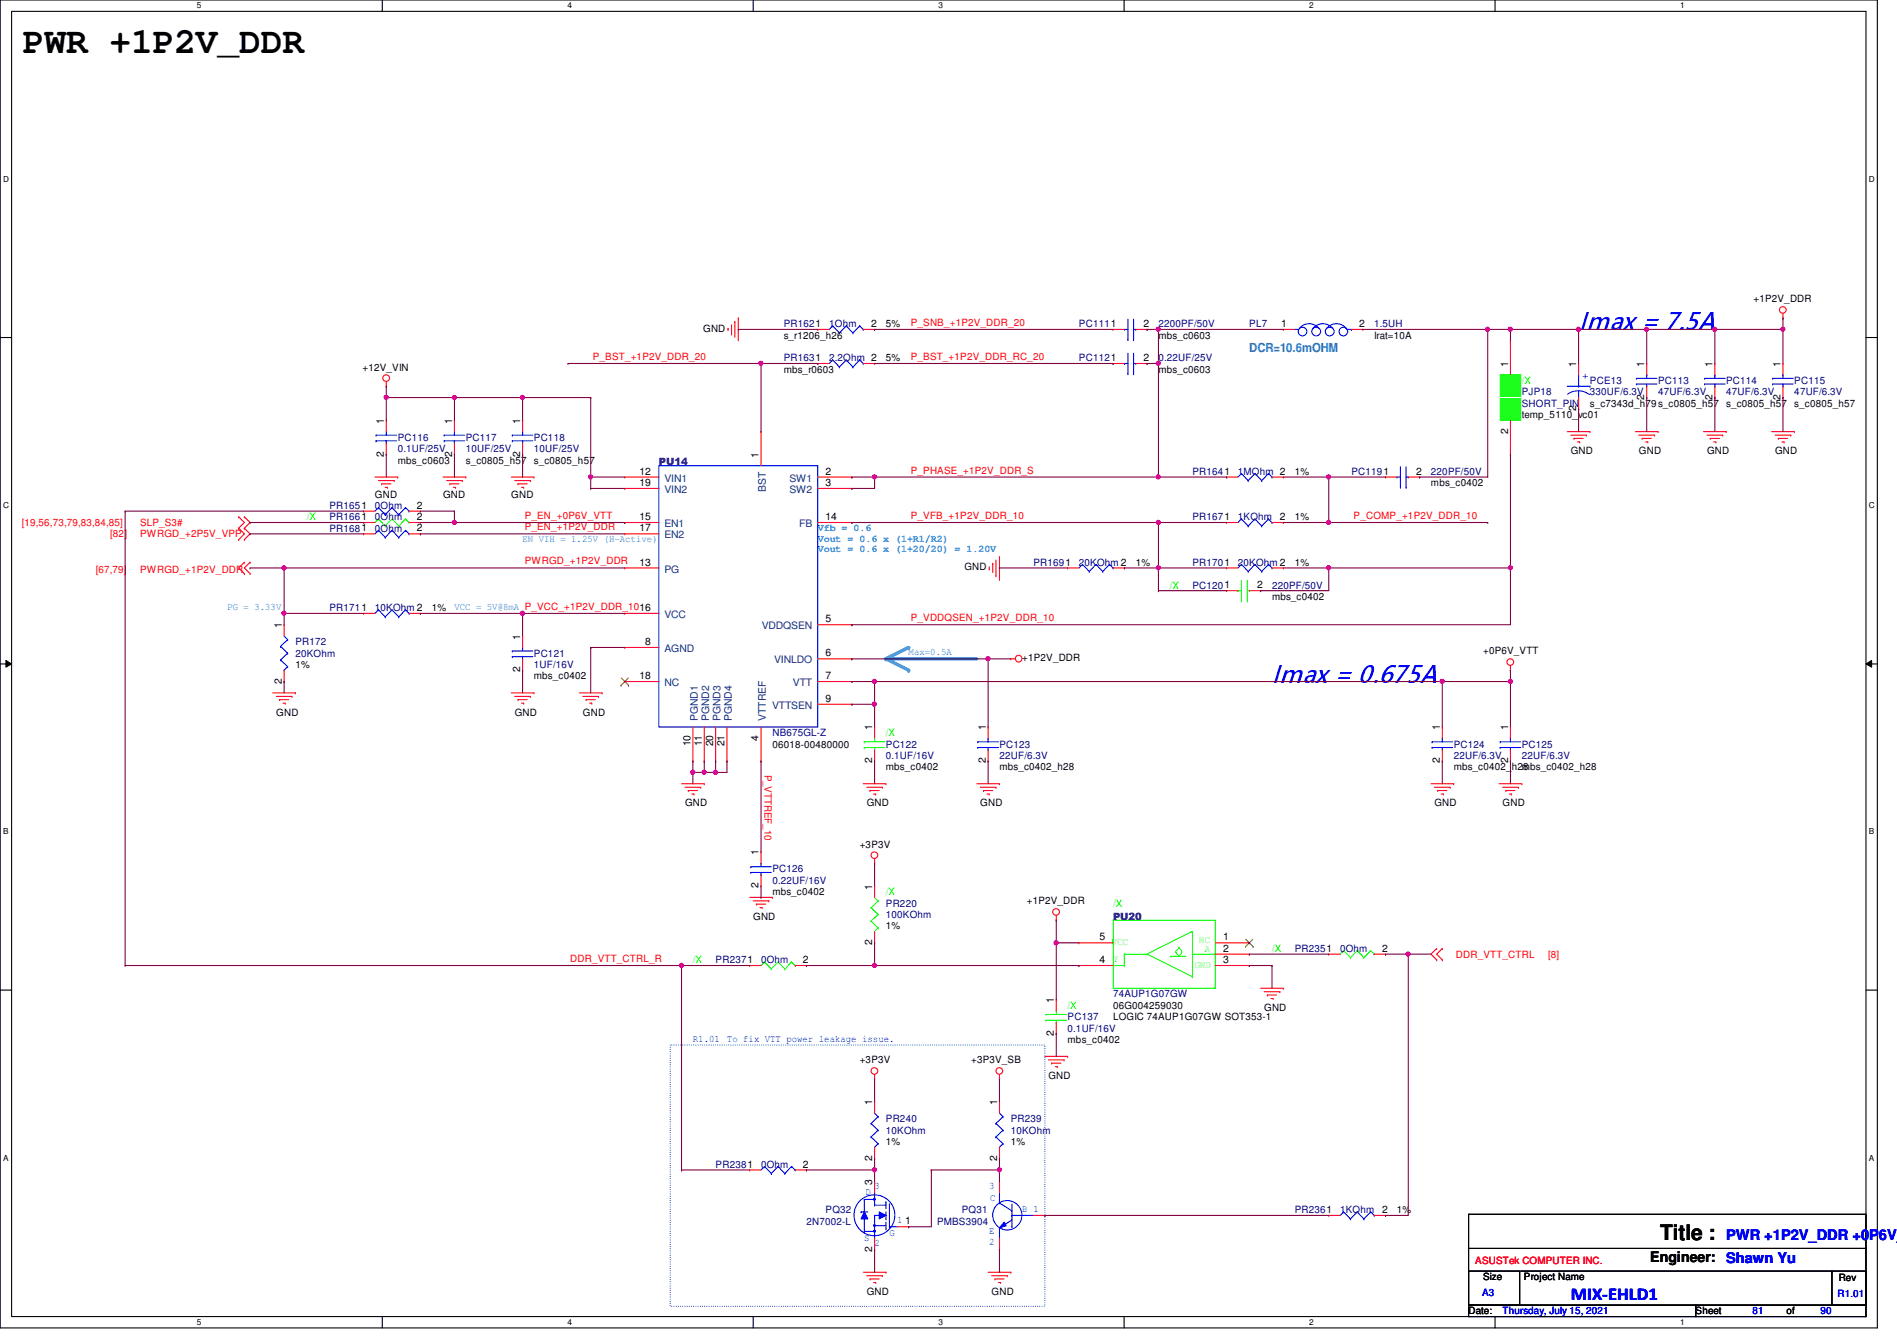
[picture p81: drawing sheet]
<svg xmlns="http://www.w3.org/2000/svg" width="297mm" height="210mm" viewBox="0 0 297 210" stroke-linecap="round" stroke-linejoin="round" font-family="sans-serif">
<defs><g id="words">
<text font-size="5.7" x="3.6" y="8.3">PWR +1P2V_DDR</text>
<g font-size="3.7" fill="#00f">
<text x="247.2" y="51.7">Imax = 7.5A</text>
<text x="199.2" y="106.8">Imax = 0.675A</text>
</g>
<text font-size="3.3" x="260" y="194.1">Title :</text>
<text font-size="2.8" fill="#00f" x="246" y="203.5">MIX-EHLD1</text>
<text font-size="2.3" x="258.4" y="197.5">Engineer:</text>
<g font-size="2.3" fill="#00f">
<text x="270.3" y="194.1">PWR +1P2V_DDR +0P6V_</text>
<text x="270.3" y="197.7">Shawn Yu</text>
</g>
<text font-size="1.9" fill="#0080c0" x="195.6" y="55.2">DCR=10.6mOHM</text>
<g font-size="1.6">
<text x="274.6" y="47.3">+1P2V_DDR</text>
<text x="110.1" y="51.9">GND</text>
<text x="122.7" y="53">s_r1206_h26</text>
<text x="136.4" y="51.2">2</text>
<text x="138.7" y="51.2">5%</text>
<text x="179.1" y="51.2">2</text>
<text x="181.4" y="53">mbs_c0603</text>
<text x="200.6" y="51.2">1</text>
<text x="212.8" y="51.2">2</text>
<text x="215.2" y="53">Irat=10A</text>
<text x="56.8" y="58">+12V_VIN</text>
<text x="122.7" y="58.3">mbs_r0603</text>
<text x="138.7" y="56.6">5%</text>
<text x="179.1" y="56.5">2</text>
<text x="181.4" y="58.3">mbs_c0603</text>
<text x="236.1" y="57.4" transform="rotate(-90 236.1 57.4)">1</text>
<text x="246.8" y="57.4" transform="rotate(-90 246.8 57.4)">1</text>
<text x="257.5" y="57.4" transform="rotate(-90 257.5 57.4)">1</text>
<text x="268.1" y="57.4" transform="rotate(-90 268.1 57.4)">1</text>
<text x="278.8" y="57.4" transform="rotate(-90 278.8 57.4)">1</text>
<text x="238.3" y="65.4">temp_5110_vc01</text>
<text x="246.8" y="64.3" transform="rotate(-90 246.8 64.3)">2</text>
<text x="249" y="63.7">s_c7343d_h79s_c0805_h57</text>
<text x="257.5" y="62.6" transform="rotate(-90 257.5 62.6)">2</text>
<text x="268.1" y="62.6" transform="rotate(-90 268.1 62.6)">2</text>
<text x="270.3" y="63.7">s_c0805_h57</text>
<text x="278.8" y="62.6" transform="rotate(-90 278.8 62.6)">2</text>
<text x="281" y="63.7">s_c0805_h57</text>
<text x="60.1" y="71.5" transform="rotate(-90 60.1 71.5)">2</text>
<text x="60.1" y="66.3" transform="rotate(-90 60.1 66.3)">1</text>
<text x="70.8" y="71.5" transform="rotate(-90 70.8 71.5)">2</text>
<text x="70.8" y="66.3" transform="rotate(-90 70.8 66.3)">1</text>
<text x="81.4" y="71.5" transform="rotate(-90 81.4 71.5)">2</text>
<text x="81.4" y="66.3" transform="rotate(-90 81.4 66.3)">1</text>
<text x="118.8" y="71.7" transform="rotate(-90 118.8 71.7)">1</text>
<text x="236.1" y="67.9" transform="rotate(-90 236.1 67.9)">2</text>
<text x="246" y="71.1">GND</text>
<text x="256.6" y="71.1">GND</text>
<text x="267.3" y="71.1">GND</text>
<text x="278" y="71.1">GND</text>
<text x="58.7" y="77.9">GND</text>
<text x="62.3" y="72.6">mbs_c0603</text>
<text x="69.4" y="77.9">GND</text>
<text x="72.9" y="72.6">s_c0805_h57</text>
<text x="80" y="77.9">GND</text>
<text x="83.6" y="72.6">s_c0805_h57</text>
<text x="100.2" y="74.3">12</text>
<text x="100.2" y="76.1">19</text>
<text x="129.3" y="74.3">2</text>
<text x="129.3" y="76.1">3</text>
<text x="202.7" y="74.3">1%</text>
<text x="221.7" y="74.3">2</text>
<text x="224.1" y="76.1">mbs_c0402</text>
<text x="65.3" y="81.4">2</text>
<text x="65.3" y="79.6">2</text>
<text x="65.3" y="83.2">2</text>
<text x="100.2" y="81.4">15</text>
<text x="100.2" y="83.2">17</text>
<text x="129.3" y="81.4">14</text>
<text x="200.4" y="81.4">2</text>
<text x="202.7" y="81.4">1%</text>
<text x="100.2" y="88.5">13</text>
<text x="151" y="89.3">GND</text>
<text x="177.8" y="88.6">1%</text>
<text x="202.7" y="88.6">1%</text>
<text x="67.6" y="95.7">1%</text>
<text x="196.8" y="92.1">2</text>
<text x="199.2" y="93.9">mbs_c0402</text>
<text x="44.1" y="98.3" transform="rotate(-90 44.1 98.3)">1</text>
<text x="81.4" y="100.1" transform="rotate(-90 81.4 100.1)">1</text>
<text x="101" y="101">8</text>
<text x="129.3" y="97.4">5</text>
<text x="44.1" y="107" transform="rotate(-90 44.1 107)">2</text>
<text x="46.3" y="104.6">1%</text>
<text x="81.4" y="105.2" transform="rotate(-90 81.4 105.2)">2</text>
<text x="83.6" y="106.3">mbs_c0402</text>
<text x="100.2" y="106.3">18</text>
<text x="129.3" y="102.7">6</text>
<text x="129.3" y="106.3">7</text>
<text x="160.1" y="103.5">+1P2V_DDR</text>
<text x="232.2" y="102.4">+0P6V_VTT</text>
<text x="43.3" y="112">GND</text>
<text x="80.6" y="112">GND</text>
<text x="91.3" y="112">GND</text>
<text x="129.3" y="109.9">9</text>
<text x="108.1" y="116.8" transform="rotate(-90 108.1 116.8)">10</text>
<text x="109.9" y="116.8" transform="rotate(-90 109.9 116.8)">11</text>
<text x="111.7" y="116.8" transform="rotate(-90 111.7 116.8)">20</text>
<text x="113.4" y="116.8" transform="rotate(-90 113.4 116.8)">21</text>
<text x="118.8" y="115.9" transform="rotate(-90 118.8 115.9)">4</text>
<text x="120.9" y="117">06018-00480000</text>
<text x="136.6" y="119.5" transform="rotate(-90 136.6 119.5)">2</text>
<text x="136.6" y="114.3" transform="rotate(-90 136.6 114.3)">1</text>
<text x="154.3" y="119.5" transform="rotate(-90 154.3 119.5)">2</text>
<text x="154.3" y="114.3" transform="rotate(-90 154.3 114.3)">1</text>
<text x="225.5" y="119.5" transform="rotate(-90 225.5 119.5)">2</text>
<text x="225.5" y="114.3" transform="rotate(-90 225.5 114.3)">1</text>
<text x="236.1" y="119.5" transform="rotate(-90 236.1 119.5)">2</text>
<text x="236.1" y="114.3" transform="rotate(-90 236.1 114.3)">1</text>
<text x="138.7" y="120.6">mbs_c0402</text>
<text x="156.5" y="120.6">mbs_c0402_h28</text>
<text x="227.6" y="120.6">mbs_c0402_h28</text>
<text x="238.3" y="120.6">mbs_c0402_h28</text>
<text x="107.3" y="126.2">GND</text>
<text x="135.7" y="126.2">GND</text>
<text x="153.5" y="126.2">GND</text>
<text x="224.6" y="126.2">GND</text>
<text x="235.3" y="126.2">GND</text>
<text x="118.8" y="133.9" transform="rotate(-90 118.8 133.9)">1</text>
<text x="134.6" y="132.7">+3P3V</text>
<text x="118.8" y="139" transform="rotate(-90 118.8 139)">2</text>
<text x="120.9" y="140.1">mbs_c0402</text>
<text x="136.6" y="139.2" transform="rotate(-90 136.6 139.2)">1</text>
<text x="160.8" y="141.6">+1P2V_DDR</text>
<text x="117.9" y="144">GND</text>
<text x="136.6" y="147.9" transform="rotate(-90 136.6 147.9)">2</text>
<text x="138.7" y="145.5">1%</text>
<text x="172.2" y="147.2">5</text>
<text x="191.5" y="147.2">1</text>
<text x="191.5" y="149">2</text>
<text x="216.4" y="149">2</text>
<text x="125.7" y="150.7">2</text>
<text x="172.2" y="150.7">4</text>
<text x="191.5" y="150.7">3</text>
<text x="165" y="157" transform="rotate(-90 165 157)">1</text>
<text x="174.3" y="157.9">06G004259030</text>
<text x="174.3" y="159.7">LOGIC 74AUP1G07GW SOT353-1</text>
<text x="197.9" y="158.2">GND</text>
<text x="134.6" y="166.5">+3P3V</text>
<text x="152.1" y="166.5">+3P3V_SB</text>
<text x="165" y="162.1" transform="rotate(-90 165 162.1)">2</text>
<text x="167.2" y="163.2">mbs_c0402</text>
<text x="136.6" y="173" transform="rotate(-90 136.6 173)">1</text>
<text x="156.1" y="173" transform="rotate(-90 156.1 173)">1</text>
<text x="164.2" y="168.9">GND</text>
<text x="138.7" y="179.2">1%</text>
<text x="158.3" y="179.2">1%</text>
<text x="125.7" y="182.8">2</text>
<text x="136.6" y="185.5" transform="rotate(-90 136.6 185.5)">3</text>
<text x="136.6" y="181.7" transform="rotate(-90 136.6 181.7)">2</text>
<text x="156.1" y="181.7" transform="rotate(-90 156.1 181.7)">2</text>
<text x="141.7" y="191.6">1</text>
<text x="216.4" y="189.9">2</text>
<text x="218.7" y="189.9">1%</text>
<text x="136.6" y="195.9" transform="rotate(-90 136.6 195.9)">2</text>
<text x="135.7" y="202.7">GND</text>
<text x="155.3" y="202.7">GND</text>
<text x="232.2" y="200.4">Size</text>
<text x="238.6" y="200.4">Project Name</text>
<text x="287.9" y="200.6">Rev</text>
<text x="230" y="205.7">Date:</text>
<text x="265.5" y="205.7">Sheet</text>
<text x="279.7" y="205.7">of</text>
</g>
<g font-size="1.6" fill="#000080">
<text x="122.7" y="51.2">PR1621</text>
<text x="129.8" y="51.2">1Ohm</text>
<text x="168.9" y="51.2">PC1111</text>
<text x="181.4" y="51.2">2200PF/50V</text>
<text x="195.6" y="51.2">PL7</text>
<text x="215.2" y="51.2">1.5UH</text>
<text x="122.7" y="56.6">PR1631</text>
<text x="129.8" y="56.6">2.2Ohm 2</text>
<text x="168.9" y="56.6">PC1121</text>
<text x="181.4" y="56.6">0.22UF/25V</text>
<text x="238.3" y="61.9">PJP18</text>
<text x="238.3" y="63.7">SHORT_PIN</text>
<text x="249" y="60.1">PCE13</text>
<text x="249" y="61.9">330UF/6.3V</text>
<text x="259.6" y="60.1">PC113</text>
<text x="259.6" y="61.9">47UF/6.3V</text>
<text x="270.3" y="60.1">PC114</text>
<text x="270.3" y="61.9">47UF/6.3V</text>
<text x="281" y="60.1">PC115</text>
<text x="281" y="61.9">47UF/6.3V</text>
<text x="62.3" y="69">PC116</text>
<text x="62.3" y="70.8">0.1UF/25V</text>
<text x="72.9" y="69">PC117</text>
<text x="72.9" y="70.8">10UF/25V</text>
<text x="83.6" y="69">PC118</text>
<text x="83.6" y="70.8">10UF/25V</text>
<text x="103.2" y="72.9">PU14</text>
<text x="186.7" y="74.3">PR1641</text>
<text x="193.8" y="74.3">1MOhm 2</text>
<text x="211.6" y="74.3">PC1191</text>
<text x="224.1" y="74.3">220PF/50V</text>
<text x="51.6" y="81.4">PR1661</text>
<text x="51.6" y="79.7">PR1651</text>
<text x="51.6" y="83.2">PR1681</text>
<text x="58.7" y="81.4">0Ohm</text>
<text x="58.7" y="79.7">0Ohm</text>
<text x="58.7" y="83.2">0Ohm</text>
<text x="186.7" y="81.4">PR1671</text>
<text x="193.8" y="81.4">1KOhm</text>
<text x="161.8" y="88.6">PR1691</text>
<text x="168.9" y="88.6">20KOhm 2</text>
<text x="186.7" y="88.6">PR1701</text>
<text x="193.8" y="88.6">20KOhm 2</text>
<text x="51.6" y="95.7">PR1711</text>
<text x="58.7" y="95.7">10KOhm 2</text>
<text x="186.7" y="92.1">PC1201</text>
<text x="199.2" y="92.1">220PF/50V</text>
<text x="46.3" y="101">PR172</text>
<text x="46.3" y="102.8">20KOhm</text>
<text x="83.6" y="102.8">PC121</text>
<text x="83.6" y="104.6">1UF/16V</text>
<text x="120.9" y="115.2">NB675GL-Z</text>
<text x="138.7" y="117">PC122</text>
<text x="138.7" y="118.8">0.1UF/16V</text>
<text x="156.5" y="117">PC123</text>
<text x="156.5" y="118.8">22UF/6.3V</text>
<text x="227.6" y="117">PC124</text>
<text x="227.6" y="118.8">22UF/6.3V</text>
<text x="238.3" y="117">PC125</text>
<text x="238.3" y="118.8">22UF/6.3V</text>
<text x="120.9" y="136.6">PC126</text>
<text x="120.9" y="138.3">0.22UF/16V</text>
<text x="138.7" y="141.9">PR220</text>
<text x="138.7" y="143.7">100KOhm</text>
<text x="174.3" y="144">PU20</text>
<text x="202.7" y="149">PR2351</text>
<text x="209.8" y="149">0Ohm</text>
<text x="112.1" y="150.8">PR2371</text>
<text x="119.2" y="150.8">0Ohm</text>
<text x="167.2" y="159.7">PC137</text>
<text x="167.2" y="161.5">0.1UF/16V</text>
<text x="174.3" y="156.1">74AUP1G07GW</text>
<text x="138.7" y="175.7">PR240</text>
<text x="138.7" y="177.5">10KOhm</text>
<text x="158.3" y="175.7">PR239</text>
<text x="158.3" y="177.5">10KOhm</text>
<text x="112.1" y="182.8">PR2381</text>
<text x="119.2" y="182.8">0Ohm</text>
<text x="126.3" y="191.7">2N7002-L</text>
<text x="129.3" y="189.9">PQ32</text>
<text x="146.7" y="191.7">PMBS3904</text>
<text x="150.6" y="189.9">PQ31</text>
<text x="202.7" y="189.9">PR2361</text>
<text x="209.8" y="189.9">1KOhm</text>
</g>
<g font-size="1.6" fill="#f00">
<text x="142.6" y="51">P_SNB_+1P2V_DDR_20</text>
<text x="92.8" y="56.3">P_BST_+1P2V_DDR_20</text>
<text x="142.6" y="56.3">P_BST_+1P2V_DDR_RC_20</text>
<text x="142.6" y="74.1">P_PHASE_+1P2V_DDR_S</text>
<text x="3.4" y="82.3">[19,56,73,79,83,84,85]</text>
<text x="21.9" y="82.3">SLP_S3#</text>
<text x="82.2" y="83">P_EN_+1P2V_DDR</text>
<text x="82.2" y="81.2">P_EN_+0P6V_VTT</text>
<text x="142.6" y="81.2">P_VFB_+1P2V_DDR_10</text>
<text x="212" y="81.2">P_COMP_+1P2V_DDR_10</text>
<text x="15" y="89.6">[67,79]</text>
<text x="17.3" y="84.1">[82]</text>
<text x="21.9" y="84.1">PWRGD_+2P5V_VPP</text>
<text x="21.9" y="89.6">PWRGD_+1P2V_DDR</text>
<text x="82.2" y="88.3">PWRGD_+1P2V_DDR</text>
<text x="142.6" y="97.2">P_VDDQSEN_+1P2V_DDR_10</text>
<text x="119.7" y="121.2" transform="rotate(90 119.7 121.2)">P_VTTREF_10</text>
<text x="228" y="149.9">DDR_VTT_CTRL</text>
<text x="242.4" y="149.9">[8]</text>
<text x="89.3" y="150.6">DDR_VTT_CTRL_R</text>
<text x="231" y="197.9">ASUSTek COMPUTER INC.</text>
</g>
<g font-size="1.6" fill="#00f">
<text x="247.7" y="59.3">+</text>
<text x="108.5" y="163">R1.01</text>
<text x="113.8" y="163">To fix VTT power leakage issue.</text>
<text x="135.5" y="187">D</text>
<text x="136.9" y="186.1">3</text>
<text x="140.5" y="191.5">1</text>
<text x="154.9" y="186.1">3</text>
<text x="155.1" y="187.9">C</text>
<text x="160.1" y="189.7">B 1</text>
<text x="135.3" y="194.3">S</text>
<text x="136.9" y="195">2</text>
<text x="139.3" y="193.4">G</text>
<text x="154.9" y="193.1">E</text>
<text x="154.9" y="194.9">2</text>
<text x="232.1" y="202.9">A3</text>
<text x="287.7" y="203.1">R1.01</text>
<text x="235.3" y="205.7">Thursday, July 15, 2021</text>
<text x="274.4" y="205.7">81</text>
<text x="285.1" y="205.7">90</text>
</g>
<g font-size="1.6" fill="#0f0">
<text x="238.3" y="60.1">/X</text>
<text x="48" y="81.4">/X</text>
<text x="183.2" y="92.1">/X</text>
<text x="138.7" y="115.2">/X</text>
<text x="138.7" y="140.1">/X</text>
<text x="174.3" y="141.9">/X</text>
<text x="174.1" y="147.9">VCC</text>
<text x="187.8" y="147.6">NC</text>
<text x="188.7" y="149">A</text>
<text x="199.2" y="149">/X</text>
<text x="108.5" y="150.8">/X</text>
<text x="174.3" y="150.6">Y</text>
<text x="187.1" y="151.5">GND</text>
<text x="167.2" y="157.9">/X</text>
</g>
<g font-size="1.6" fill="#004080">
<text x="104.1" y="75.4">VIN1</text>
<text x="104.1" y="77.2">VIN2</text>
<text x="119.9" y="77" transform="rotate(-90 119.9 77)">BST</text>
<text x="123.6" y="75.4">SW1</text>
<text x="123.6" y="77.2">SW2</text>
<text x="104.1" y="82.5">EN1</text>
<text x="125.1" y="82.5">FB</text>
<text x="104.1" y="89.6">PG</text>
<text x="104.1" y="84.3">EN2</text>
<text x="104.1" y="96.7">VCC</text>
<text x="119.3" y="98.5">VDDQSEN</text>
<text x="104.1" y="102.1">AGND</text>
<text x="104.1" y="107.4">NC</text>
<text x="121.2" y="103.8">VINLDO</text>
<text x="124.2" y="107.4">VTT</text>
<text x="109.3" y="112.9" transform="rotate(-90 109.3 112.9)">PGND1</text>
<text x="111" y="112.9" transform="rotate(-90 111 112.9)">PGND2</text>
<text x="112.8" y="112.9" transform="rotate(-90 112.8 112.9)">PGND3</text>
<text x="114.6" y="112.9" transform="rotate(-90 114.6 112.9)">PGND4</text>
<text x="119.9" y="112.9" transform="rotate(-90 119.9 112.9)">VTTREF</text>
<text x="120.9" y="111">VTTSEN</text>
</g>
<g font-size="1.6" fill="#0080ff">
<text x="128.1" y="83.1">Vfb = 0.6</text>
<text x="81.8" y="84.8">EN VIH = 1.25V (H-Active)</text>
<text x="128.1" y="84.8">Vout = 0.6 x (1+R1/R2)</text>
<text x="128.1" y="86.4">Vout = 0.6 x (1+20/20) = 1.20V</text>
<text x="35.6" y="95.5">PG = 3.33V</text>
<text x="71.2" y="95.5">VCC = 5V@8mA P_VCC_+1P2V_DDR_1016</text>
<text x="142.3" y="102.6">Max=0.5A</text>
</g>
<g font-size="1.3">
<text x="30.8" y="1.3">5</text>
<text x="88.9" y="1.3">4</text>
<text x="146.9" y="1.3">3</text>
<text x="205" y="1.3">2</text>
<text x="263.1" y="1.3">1</text>
<text x=".5" y="28.4">D</text>
<text x="292.6" y="28.4">D</text>
<text x=".5" y="79.5">C</text>
<text x="292.6" y="79.5">C</text>
<text x=".5" y="130.6">B</text>
<text x="292.6" y="130.6">B</text>
<text x=".5" y="181.7">A</text>
<text x="292.6" y="181.7">A</text>
<text x="30.8" y="207.4">5</text>
<text x="88.9" y="207.4">4</text>
<text x="146.9" y="207.4">3</text>
<text x="205" y="207.4">2</text>
<text x="263.1" y="207.4">1</text>
</g>
</g></defs>
<path d="M0 0h294v207.9h-294zM1.8 1.8h290.4v204.3h-290.4z" fill="none" stroke="#000" stroke-width=".17"/>
<g fill="#fff">
<path d="M30.8 .2h.7v1.4h-.7z"/>
<path d="M30.8 206.2h.7v1.4h-.7z"/>
</g>
<path d="M59.9 0v1.8M59.9 206.1v1.8" fill="none" stroke="#000" stroke-width=".17"/>
<g fill="#fff">
<path d="M88.9 .2h.6v1.4h-.6z"/>
<path d="M88.9 206.2h.6v1.4h-.6z"/>
</g>
<path d="M117.9 0v1.8M117.9 206.1v1.8" fill="none" stroke="#000" stroke-width=".17"/>
<g fill="#fff">
<path d="M146.9 .2h.7v1.4h-.7z"/>
<path d="M146.9 206.2h.7v1.4h-.7z"/>
</g>
<path d="M176 0v1.8M176 206.1v1.8" fill="none" stroke="#000" stroke-width=".17"/>
<g fill="#fff">
<path d="M205 .2h.7v1.4h-.7z"/>
<path d="M205 206.2h.7v1.4h-.7z"/>
</g>
<path d="M234.1 0v1.8M234.1 206.1v1.8" fill="none" stroke="#000" stroke-width=".17"/>
<g fill="#fff">
<path d="M263.1 .2h.7v1.4h-.7z"/>
<path d="M263.1 206.2h.7v1.4h-.7z"/>
<path d="M.5 27.3h.9v1.4h-.9z"/>
<path d="M292.6 27.3h.9v1.4h-.9z"/>
<path d="M.5 78.4h.9v1.4h-.9z"/>
<path d="M292.6 78.4h.9v1.4h-.9z"/>
</g>
<path d="M0 52.8h1.8M292.2 52.8h1.8" fill="none" stroke="#000" stroke-width=".17"/>
<g fill="#fff">
<path d="M.5 129.5h.8v1.4h-.8z"/>
<path d="M292.6 129.5h.9v1.4h-.9z"/>
</g>
<path d="M0 103.9h1.8M292.2 103.9h1.8" fill="none" stroke="#000" stroke-width=".17"/>
<path d="M.9 103.4l.9 .5-.9 .5zM292.2 103.9l.9-.5v1z" fill="#000"/>
<path d="M.9 103.4l.9 .5-.9 .5zM292.2 103.9l.9-.5v1z" fill="none" stroke="#000" stroke-width=".16"/>
<g fill="#fff">
<path d="M.5 180.5h.8v1.4h-.8z"/>
<path d="M292.6 180.5h.9v1.4h-.9z"/>
</g>
<path d="M0 155h1.8M292.2 155h1.8" fill="none" stroke="#000" stroke-width=".17"/>
<path d="M138.7 103.1h14.2" fill="none" stroke="#0080ff" stroke-width=".51"/>
<circle cx="138.7" cy="103.1" r=".25" fill="#0080ff"/>
<path d="M138.7 103.1l3.6 1.8" fill="none" stroke="#0080ff" stroke-width=".51"/>
<circle cx="142.3" cy="104.9" r=".25" fill="#0080ff"/>
<path d="M142.3 101.3l-3.6 1.8" fill="none" stroke="#0080ff" stroke-width=".51"/>
<circle cx="142.3" cy="101.3" r=".25" fill="#0080ff"/>
<path d="M104.9 163.6h58.7v40.9h-58.7z" fill="none" stroke="#00f" stroke-width=".17" stroke-dasharray="0 .3"/>
<g fill="none" stroke="#f00" stroke-width=".17">
<path d="M60.5 59.7v.8M114 51.4h.1M114 51.4v.3M114.6 52.3h.1M114.6 50.8v1.5M115.1 50.3h.1M115.1 50.3v2.5M115.6 49.8h.1M115.6 49.8v3.5M268.5 56.9h.1M268.5 56.9v1.8M279.2 49.8h.1"/>
<path d="M279.2 49.1v.7M58.7 74.7h3.6M59.3 75.2h2.4M59.8 75.7h.1M59.8 75.7h1.4M60.3 76.3h.4M60.5 60.5h.1M60.7 76.3h.1M61.7 75.2h.1M62.3 74.7h.1M69.4 74.7h3.5M69.9 75.2h2.5"/>
<path d="M70.4 75.7h.1M70.4 75.7h1.5M71 76.3h.3M71.3 76.3h.1M72.4 75.2h.1M72.9 74.7h.1M80 74.7h3.6M80.6 75.2h2.5M81.1 75.7h.1M81.1 75.7h1.4M81.7 76.3h.3M81.8 65.8h.1"/>
<path d="M81.8 71.1h.1M81.8 65.8v1.8M81.8 69.3v1.8M82 76.3h.1M83.1 75.2h.1M83.6 74.7h.1M97.8 74.7h.1M97.8 76.5h.1M97.8 74.7h5.4M97.8 76.5h5.4M119.2 67.6h.1M119.2 67.6v5.3"/>
<path d="M128.1 74.7h5.3M128.1 76.5h5.3M133.4 74.7h.1M133.4 76.5h.1M245.4 67.6h3.6M246 68.1h2.4M246.5 68.6h.1M246.5 68.6h1.4M247 69.2h.3M247.3 69.2h.1M248.4 68.1h.1M249 67.6h.1"/>
<path d="M256.1 67.6h3.5M256.6 68.1h2.5M257.1 68.6h.1M257.1 68.6h1.5M257.7 69.2h.3M258 69.2h.1M259.1 68.1h.1M259.6 67.6h.1M266.7 67.6h3.6M267.3 68.1h2.4M267.8 68.6h.1M267.8 68.6h1.4"/>
<path d="M268.3 69.2h.4M268.5 62.2h.1M268.5 60.5v1.7M268.7 69.2h.1M269.7 68.1h.1M270.3 67.6h.1M277.4 67.6h3.6M278 68.1h2.4M278.5 68.6h.1M278.5 68.6h1.4M279 69.2h.4M279.4 69.2h.1"/>
<path d="M280.4 68.1h.1M281 67.6h.1M37.4 84.5h.1M37.4 82.7h.1M37.4 80.9h.1M37.4 82.7l.9 .9-.9 .9M37.4 80.9l.9 .9-.9 .9M38.3 82.7h.1M38.3 84.5h.1M38.3 80.9h.1M38.3 88h.1M38.3 89.8h.1"/>
<path d="M38.3 82.7l.9 .9-.9 .9M38.3 80.9l.9 .9-.9 .9M38.3 88l-.9 .9 .9 .9M39.2 88h.1M39.2 89.8h.1M39.2 88l-.9 .9 .9 .9M56.9 81.8h.1M56.9 96h.1M56.9 80h.1M56.9 81.8h1.8M56.9 96h1.8M56.9 80h1.8"/>
<path d="M64 81.8h1.8M64 96h1.8M64 80h1.8M65.8 81.8h.1M65.8 96h.1M65.8 80h.1M97.8 88.9h.1M97.8 81.8h.1M97.8 96h.1M97.8 83.6h.1M97.8 88.9h5.4M97.8 81.8h5.4"/>
<path d="M97.8 96h5.4M97.8 83.6h5.4M128.1 97.8h5.3M128.1 81.8h5.3M133.4 97.8h.1M133.4 81.8h.1M154.9 89.1h.1M154.9 88.7v.4M155.4 88.2h.1M155.4 88.2v1.4M156 90.1h.1M156 87.7v2.4"/>
<path d="M156.5 90.7h.1M156.5 87.1v3.6M42.7 108.5h3.6M43.3 109h2.4M43.8 109.5h.1M43.8 109.5h1.4M44.3 110.1h.4M44.7 110.1h.1M45.7 109h.1M46.3 108.5h.1M80 108.5h3.6M80.6 109h2.5"/>
<path d="M81.1 109.5h.1M81.1 109.5h1.4M81.7 110.1h.3M82 110.1h.1M83.1 109h.1M83.6 108.5h.1M90.7 108.5h3.6M91.3 109h2.4M91.8 109.5h.1M91.8 109.5h1.4M92.3 110.1h.4M92.7 110.1h.1"/>
<path d="M93.7 109h.1M94.3 108.5h.1M97.8 101.3h.1M97.8 106.7h.1M97.8 106.7h5.4M97.8 101.3h5.4M108.5 119.1h.1M108.5 113.8v5.3M110.3 119.1h.1M110.3 113.8v5.3M112.1 119.1h.1M112.1 113.8v5.3"/>
<path d="M113.8 119.1h.1M113.8 113.8v5.3M119.2 119.1h.1M119.2 113.8v5.3M128.1 103.1h5.3M128.1 106.7h5.3M128.1 110.2h5.3M133.4 103.1h.1M133.4 106.7h.1M133.4 110.2h.1M158.3 103.1h.1M158.3 103.1h.7"/>
<path d="M236.5 104.9h.1M236.5 104.2v.7M106.7 122.7h3.6M107.3 123.2h2.4M107.8 123.7h.1M107.8 123.7h1.4M108.3 124.3h.4M108.7 124.3h.1M109.7 123.2h.1M110.3 122.7h.1M135.2 122.7h3.5M135.7 123.2h2.5"/>
<path d="M136.2 123.7h.1M136.2 123.7h1.5M136.8 124.3h.3M136.9 135.1h.1M136.9 134.4v.7M137.1 124.3h.1M138.2 123.2h.1M138.7 122.7h.1M152.9 122.7h3.6M153.5 123.2h2.5M154 123.7h.1M154 123.7h1.4"/>
<path d="M154.6 124.3h.3M154.9 124.3h.1M156 123.2h.1M156.5 122.7h.1M224.1 122.7h3.5M224.6 123.2h2.5M225.1 123.7h.1M225.1 123.7h1.5M225.7 124.3h.3M226 124.3h.1M227.1 123.2h.1M227.6 122.7h.1"/>
<path d="M234.7 122.7h3.6M235.3 123.2h2.4M235.8 123.7h.1M235.8 123.7h1.4M236.3 124.3h.4M236.7 124.3h.1M237.7 123.2h.1M238.3 122.7h.1M117.4 140.5h3.5M117.9 141h2.5M118.4 141.5h.1M118.4 141.5h1.5"/>
<path d="M119 142.1h.3M119.3 142.1h.1M120.4 141h.1M120.9 140.5h.1M165.4 144h.1M165.4 143.3v.7M197.4 154.7h3.6M197.9 155.2h2.5M198.5 155.7h.1M198.5 155.7h1.4M199 156.3h.3M199.3 156.3h.1"/>
<path d="M200.4 155.2h.1M201 154.7h.1M208.1 149.4h.1M208.1 149.4h1.7M215.2 149.4h1.8M217 149.4h.1M225 148.5h.1M225 150.2h.1M225 148.5l-.9 .9 .9 .8M225.8 150.2h.1M225.8 148.5h.1M225.8 148.5l-.8 .9 .8 .8"/>
<path d="M136.9 168.9h.1M136.9 168.2v.7M156.5 168.9h.1M156.5 168.2v.7M163.6 165.4h3.6M164.2 165.9h2.4M164.7 166.4h.1M164.7 166.4h1.4M165.2 167h.4M165.6 167h.1M166.6 165.9h.1M167.2 165.4h.1"/>
<path d="M117.4 183.1h.1M117.4 183.1h1.8M124.5 183.1h1.8M126.3 183.1h.1M135.2 199.1h3.5M135.7 199.7h2.5M138.2 199.7h.1M138.7 199.1h.1M154.7 199.1h3.6M155.3 199.7h2.4M157.7 199.7h.1M158.3 199.1h.1"/>
<path d="M208.1 190.2h.1M208.1 190.2h1.7M215.2 190.2h1.8M217 190.2h.1M136.2 200.2h.1M136.2 200.2h1.5M136.8 200.7h.3M137.1 200.7h.1M155.8 200.2h.1M155.8 200.2h1.4M156.3 200.7h.4M156.7 200.7h.1"/>
<circle cx="60.5" cy="59.2" r=".52"/>
<circle cx="279.2" cy="48.5" r=".52"/>
<circle cx="159.5" cy="103.1" r=".52"/>
<circle cx="236.5" cy="103.6" r=".52"/>
<circle cx="136.9" cy="133.9" r=".52"/>
<circle cx="165.4" cy="142.7" r=".52"/>
<circle cx="136.9" cy="167.6" r=".52"/>
<circle cx="156.5" cy="167.6" r=".52"/>
</g>
<path d="M230 190.1h62.2v14.2h-62.2zM230 199h8v5.3h-8zM230 195.4h62.2M238.1 199h48.7M286.8 199h5.4v5.3h-5.4zM286.8 199h.1M292.2 195.4h.1M230 204.3h35.5v1.8h-35.5zM265.5 204.3h26.7v1.8h-26.7z" fill="none" stroke="#000" stroke-width=".17"/>
<g fill="none" stroke="#0f0" stroke-width=".17">
<path d="M59.3 81.2h.1M59.3 81.2l1 1.1M59.3 81.2l-.6 .6M60.3 82.3h.1M61.4 81.2h.1M61.4 81.2l1 1.1M61.4 81.2l-1.1 1.1M62.4 82.3h.1M63.5 81.2h.1M63.5 81.2l.5 .6M63.5 81.2l-1.1 1.1M64 81.8h.1"/>
<path d="M210.4 148.8h.1M210.4 148.8l1.1 1.1M210.4 148.8l-.6 .6M211.5 149.9h.1M212.5 148.8h.1M212.5 148.8l1.1 1.1M212.5 148.8l-1 1.1M213.6 149.9h.1M214.6 148.8h.1M214.6 148.8l.6 .6M214.6 148.8l-1 1.1M215.2 149.4h.1"/>
</g>
<g fill="none" stroke="#00f" stroke-width=".17">
<path d="M266.9 59.2h.1M266.9 59.2h3.2M268.5 58.7h.1M268.5 58.7v.5M59.3 79.5h.1M59.3 79.5l1 1.1M59.3 79.5l-.6 .5M61.4 79.5h.1M61.4 79.5l1 1.1M61.4 79.5l-1.1 1.1M63.5 79.5h.1M63.5 79.5l.5 .5"/>
<path d="M63.5 79.5l-1.1 1.1M80.2 68.1h.1M80.2 69h.1M80.2 68.1h3.2M80.2 69h3.2M81.8 67.6h.1M81.8 69.3h.1M81.8 67.6v.5M81.8 69v.3M103.2 72.9h24.9v40.9h-24.9zM266.9 60.1h.1M266.9 60.1h3.2"/>
<path d="M268.5 60.5h.1M268.5 60.1v.4M59.3 95.5h.1M59.3 95.5l1 1.1M59.3 95.5l-.6 .5M60.3 96.6h.1M60.3 80.6h.1M61.4 95.5h.1M61.4 95.5l1 1.1M61.4 95.5l-1.1 1.1M62.4 96.6h.1M62.4 80.6h.1"/>
<path d="M63.5 95.5h.1M63.5 95.5l.5 .5M63.5 95.5l-1.1 1.1M64 96h.1M64 80h.1M119.7 182.6h.1M119.7 182.6l1.1 1.1M119.7 182.6l-.5 .5M120.8 183.7h.1M121.8 182.6h.1M121.8 182.6l1.1 1.1M121.8 182.6l-1 1.1"/>
<path d="M122.9 183.7h.1M123.9 182.6h.1M123.9 182.6l.6 .5M123.9 182.6l-1 1.1M124.5 183.1h.1M210.4 189.7h.1M210.4 189.7l1.1 1.1M210.4 189.7l-.6 .5M211.5 190.8h.1M212.5 189.7h.1M212.5 189.7l1.1 1.1M212.5 189.7l-1 1.1"/>
<path d="M213.6 190.8h.1M214.6 189.7h.1M214.6 189.7l.6 .5M214.6 189.7l-1 1.1M215.2 190.2h.1"/>
</g>
<path d="M97.2 107.3h.1M97.3 106.1l1.1 1.2M98.4 106.1l-1.2 1.2M98.4 107.3h.1" fill="none" stroke="#804000" stroke-width=".16"/>
<path d="M234.9 58.7h3.2v3.4h-3.2z" fill-rule="evenodd" fill="#0f0"/>
<path d="M234.9 58.7h3.2v3.4h-3.2z" fill="none" stroke="#0f0" stroke-width=".17"/>
<path d="M234.9 62.4h3.2v3.4h-3.2z" fill-rule="evenodd" fill="#0f0"/>
<g fill="none" stroke="#0f0" stroke-width=".17">
<path d="M234.9 62.4h3.2v3.4h-3.2zM135.3 116.1h.1M135.3 117h.1M135.3 116.1h3.3M135.3 117h3.3M136.9 115.6h.1M136.9 117.3h.1M136.9 115.6v.5M136.9 117v.3M136.4 144.2h.1M136.4 142.1h.1M136.4 144.2l1.1 1"/>
<path d="M136.4 142.1l1.1 1M136.9 145.8h.1M136.9 140.5l.6 .5M137.5 145.2h.1M137.5 141h.1M137.5 143.1h.1M137.5 145.2l-.6 .6M137.5 143.1l-1.1 1.1M137.5 141l-1.1 1.1"/>
</g>
<g fill="none" stroke="#f00" stroke-width=".17">
<path d="M128.1 51.6h.1M128.1 51.6h1.7M135.2 51.6h1.7M136.9 51.6h.1M236.5 53.3h.1M236.5 53.3v5.4M217 74.7h.1M217 74.7h1.7M220.5 74.7h1.8M222.3 74.7h.1M236.5 71.1h.1M236.5 65.8v5.3"/>
<path d="M136.9 113.8h.1M136.9 119.1h.1M136.9 113.8v1.8M136.9 117.3v1.8M136.9 138.7h.1M136.9 138.7v1.8M136.9 147.6h.1M136.9 145.8v1.8"/>
</g>
<g fill="none" stroke="#00f" stroke-width=".17">
<path d="M130.4 51h.1M130.4 51l1 1.1M130.4 51l-.6 .6M131.4 52.1h.1M132.5 51h.1M132.5 51l1.1 1.1M132.5 51l-1.1 1.1M133.6 52.1h.1M134.6 51h.1M134.6 51l.6 .6M134.6 51l-1 1.1M135.2 51.6h.1"/>
<path d="M218.7 74.7h.1M218.7 74.7h.6M219.3 76.3h.1M219.3 73.1v3.2M220.2 76.3h.1M220.2 73.1v3.2M220.2 74.7h.3M220.5 74.7h.1M156.5 188.3h.1M156.5 192.2h.1M156.5 193.8h.1M156.5 186.7v1.6"/>
<path d="M156.5 192.2v1.6M156.5 188.3l1.9 1.2M158.4 190.2h.1M158.4 192h.1M158.4 189.5h.1M158.4 190.2h3.4M158.4 188.5v3.5M158.4 191l-1.9 1.2"/>
<circle cx="157.7" cy="190.2" r="2.3"/>
</g>
<path d="M157.2 191.3l.4 .6-1.1 .3z" fill="#00f"/>
<g fill="none" stroke="#00f" stroke-width=".17">
<path d="M130.4 56.3h.1M130.4 56.3l1 1.1M130.4 56.3l-.6 .6M131.4 57.4h.1M132.5 56.3h.1M132.5 56.3l1.1 1.1M132.5 56.3l-1.1 1.1M133.6 57.4h.1M134.6 56.3h.1M134.6 56.3l.6 .6M134.6 56.3l-1 1.1M135.2 56.9h.1"/>
<path d="M58.9 68.1h.1M58.9 69h.1M58.9 68.1h3.2M58.9 69h3.2M60.5 67.6h.1M60.5 69.3h.1M60.5 67.6v.5M60.5 69v.3M69.5 68.1h.1M69.5 69h.1M69.5 68.1h3.3M69.5 69h3.3"/>
<path d="M71.2 67.6h.1M71.2 69.3h.1M71.2 67.6v.5M71.2 69v.3M59.3 83h.1M59.3 83l1 1.1M59.3 83l-.6 .6M60.3 84.1h.1M61.4 83h.1M61.4 83l1 1.1M61.4 83l-1.1 1.1M62.4 84.1h.1"/>
<path d="M63.5 83h.1M63.5 83l.5 .6M63.5 83l-1.1 1.1M64 83.6h.1M80.2 101.9h.1M80.2 102.8h.1M80.2 101.9h3.2M80.2 102.8h3.2M81.8 101.3h.1M81.8 103.1h.1M81.8 101.3v.6M81.8 102.8v.3"/>
<path d="M224.2 116.1h.1M224.2 117h.1M224.2 116.1h3.3M224.2 117h3.3M225.8 115.6h.1M225.8 117.3h.1M225.8 115.6v.5M225.8 117v.3M134.8 189.7h.1M134.8 189.7h1.1M135.3 187.7h.1M135.3 192.7h.1"/>
<path d="M135.3 187.7h1.6M135.3 187.7v5M135.3 192.7h1.6M136.9 188.6h.1M136.9 186.7h.1M136.9 191.9h.1M136.9 193.8h.1M136.9 190.2h.1M136.9 192.7h.1M136.9 188.6h1.8M136.9 186.7v1.9M136.9 190.2v3.6"/>
<path d="M136.9 191.9h1.8M136.9 190.2h1.8M138.7 190.8h.1M138.7 188.1h.1M138.7 192.4h.1M138.7 188.1v1.1M138.7 189.7v1.1M138.7 191.3v1.1M139.3 192h.1M139.3 188.5h.1M139.3 192h1.2M139.3 188.5v3.5"/>
<path d="M157.2 191.3l.4 .6-1.1 .3z"/>
<circle cx="136.9" cy="190.2" r="3.2"/>
</g>
<g fill="none" stroke="#f00" stroke-width=".17">
<path d="M128.1 56.9h.1M128.1 56.9h1.7M135.2 56.9h1.7M136.9 56.9h.1M60.5 65.8h.1M60.5 71.1h.1M60.5 65.8v1.8M60.5 69.3v1.8M71.2 65.8h.1M71.2 71.1h.1M71.2 65.8v1.8M71.2 69.3v1.8"/>
<path d="M56.9 83.6h.1M56.9 83.6h1.8M64 83.6h1.8M65.8 83.6h.1M81.8 99.6h.1M81.8 99.6v1.7M81.8 104.9h.1M81.8 103.1v1.8M225.8 113.8h.1M225.8 119.1h.1M225.8 113.8v1.8M225.8 117.3v1.8"/>
<path d="M156.5 184.9h.1M156.5 195.6h.1M156.5 184.9v1.8M156.5 193.8v1.8M161.8 190.2h1.8M163.6 190.2h.1"/>
</g>
<path d="M136.8 187.6h.2v.2h-.2z" fill-rule="evenodd" fill="#00f"/>
<path d="M136.8 187.6h.2v.2h-.2z" fill="none" stroke="#00f" stroke-width=".17"/>
<path d="M136.8 191.7h.2v.2h-.2z" fill-rule="evenodd" fill="#00f"/>
<path d="M136.8 191.7h.2v.2h-.2z" fill="none" stroke="#00f" stroke-width=".17"/>
<path d="M136.8 192.6h.2v.2h-.2z" fill-rule="evenodd" fill="#00f"/>
<path d="M136.8 192.6h.2v.2h-.2z" fill="none" stroke="#00f" stroke-width=".17"/>
<path d="M135.3 189.7l.6 1.1h-1.1z" fill-rule="evenodd" fill="#00f"/>
<path d="M135.3 189.7l.6 1.1h-1.1z" fill="none" stroke="#00f" stroke-width=".17"/>
<path d="M137.7 189.7l1 .5-1 .6z" fill-rule="evenodd" fill="#00f"/>
<g fill="none" stroke="#00f" stroke-width=".17">
<path d="M176.1 56.9h.1M176.1 51.6h.1M176.1 56.9h.5M176.1 51.6h.5M176.6 58.5h.1M176.6 53.2h.1M176.6 50v3.2M176.6 55.3v3.2M177.5 58.5h.1M177.5 53.2h.1M177.5 50v3.2M177.5 55.3v3.2"/>
<path d="M177.5 56.9h.3M177.5 51.6h.3M177.8 56.9h.1M177.8 51.6h.1M202.7 51.6h.6M203.3 51.6h.1M203.5 51.4a1.95 1.95 0 0 1 3 0M205.6 51.4a1.99 1.99 0 0 1 3.1 0M207.7 51.4a1.95 1.95 0 0 1 3.1 0M210.9 51.6h.7M211.6 51.6h.1M247.2 58.7v1.8"/>
<path d="M256.2 59.2h.1M256.2 59.2h3.3M257.8 58.7h.1M257.8 58.7v.5M277.6 59.2h.1M277.6 59.2h3.2M279.2 58.7h.1M279.2 58.7v.5M194.4 74.1h.1M194.4 74.1l1 1.1M194.4 74.1l-.6 .6M195.4 75.2h.1"/>
<path d="M196.5 74.1h.1M196.5 74.1l1.1 1.1M196.5 74.1l-1.1 1.1M197.6 75.2h.1M198.6 74.1h.1M198.6 74.1l.6 .6M198.6 74.1l-1 1.1M199.2 74.7h.1M245.4 60.5h3.6M247.2 61.2l.7 .1 1 .5M247.2 61.2l-1.1 .2-.7 .3M247.2 62.2h.1"/>
<path d="M247.2 60.5h.1M247.2 61.2v1M249 60.5h.1M256.2 60.1h.1M256.2 60.1h3.3M257.8 60.5h.1M257.8 60.1v.4M277.6 60.1h.1M277.6 60.1h3.2M279.2 60.5h.1M279.2 60.1v.4M44.5 99.6l.5 .5"/>
<path d="M169.5 88.3h.1M169.5 88.3l1.1 1.2M169.5 88.3l-.6 .6M170.6 89.5h.1M171.6 88.3h.1M171.6 88.3l1.1 1.2M171.6 88.3l-1 1.2M172.7 89.5h.1M173.7 88.3h.1M173.7 88.3l.6 .6M173.7 88.3l-1 1.2M174.3 88.9h.1"/>
<path d="M194.4 88.3h.1M194.4 81.2h.1M194.4 88.3l1 1.2M194.4 88.3l-.6 .6M194.4 81.2l1 1.1M194.4 81.2l-.6 .6M195.4 89.5h.1M195.4 82.3h.1M196.5 88.3h.1M196.5 81.2h.1M196.5 88.3l1.1 1.2M196.5 88.3l-1.1 1.2"/>
<path d="M196.5 81.2l1.1 1.1M196.5 81.2l-1.1 1.1M197.6 89.5h.1M197.6 82.3h.1M198.6 88.3h.1M198.6 81.2h.1M198.6 88.3l.6 .6M198.6 88.3l-1 1.2M198.6 81.2l.6 .6M198.6 81.2l-1 1.1M199.2 88.9h.1M199.2 81.8h.1"/>
<path d="M43.9 103.3h.1M43.9 101.2h.1M43.9 103.3l1.1 1.1M43.9 101.2l1.1 1M44.5 104.9h.1M45 104.4h.1M45 100.1h.1M45 102.2h.1M45 104.4l-.5 .5M45 102.2l-1.1 1.1M45 100.1l-1.1 1.1M153.1 116.1h.1"/>
<path d="M153.1 117h.1M153.1 116.1h3.2M153.1 117h3.2M154.7 115.6h.1M154.7 117.3h.1M154.7 115.6v.5M154.7 117v.3M234.9 116.1h.1M234.9 117h.1M234.9 116.1h3.2M234.9 117h3.2M236.5 115.6h.1"/>
<path d="M236.5 117.3h.1M236.5 115.6v.5M236.5 117v.3M117.6 135.7h.1M117.6 136.6h.1M117.6 135.7h3.2M117.6 136.6h3.2M119.2 135.1h.1M119.2 136.9h.1M119.2 135.1v.6M119.2 136.6v.3M136.4 178h.1"/>
<path d="M136.4 175.9h.1M136.4 178l1.1 1M136.4 175.9l1.1 1M136.9 179.6h.1M136.9 174.2l.6 .6M137.5 179h.1M137.5 174.8h.1M137.5 176.9h.1M137.5 179l-.6 .6M137.5 176.9l-1.1 1.1M137.5 174.8l-1.1 1.1M156 178h.1"/>
<path d="M156 175.9h.1M156 178l1.1 1M156 175.9l1.1 1M156.5 179.6h.1M156.5 174.2l.6 .6M157.1 179h.1M157.1 174.8h.1M157.1 176.9h.1M157.1 179l-.6 .6M157.1 176.9l-1.1 1.1M157.1 174.8l-1.1 1.1M137.7 189.7l1 .5-1 .6z"/>
<circle cx="204" cy="51.9" r=".68"/>
<circle cx="206.1" cy="51.9" r=".69"/>
<circle cx="208.2" cy="51.9" r=".69"/>
<circle cx="210.4" cy="51.9" r=".68"/>
</g>
<g fill="none" stroke="#f00" stroke-width=".17">
<path d="M174.3 56.9h.1M174.3 51.6h.1M174.3 56.9h1.8M174.3 51.6h1.8M177.8 56.9h1.8M177.8 51.6h1.8M179.6 56.9h.1M179.6 51.6h.1M201 51.6h.1M201 51.6h1.7M211.6 51.6h1.8M213.4 51.6h.1"/>
<path d="M247.2 56.9h.1M247.2 56.9v1.8M257.8 56.9h.1M257.8 56.9v1.8M279.2 56.9h.1M279.2 56.9v1.8M192.1 74.7h.1M192.1 74.7h1.7M199.2 74.7h1.8M201 74.7h.1M247.2 64h.1M247.2 62.2v1.8"/>
<path d="M257.8 62.2h.1M257.8 60.5v1.7M279.2 62.2h.1M279.2 60.5v1.7M44.5 97.8h.1M44.5 97.8v1.8M167.2 88.9h.1M167.2 88.9h1.7M174.3 88.9h1.8M176.1 88.9h.1M192.1 88.9h.1M192.1 92.5h.1"/>
<path d="M192.1 81.8h.1M192.1 88.9h1.7M192.1 92.5h1.7M192.1 81.8h1.7M195.6 92.5h1.8M197.4 92.5h.1M199.2 88.9h1.8M199.2 81.8h1.8M201 88.9h.1M201 81.8h.1M44.5 106.7h.1M44.5 104.9v1.8"/>
<path d="M154.7 113.8h.1M154.7 119.1h.1M154.7 113.8v1.8M154.7 117.3v1.8M236.5 113.8h.1M236.5 119.1h.1M236.5 113.8v1.8M236.5 117.3v1.8M119.2 133.3h.1M119.2 138.7h.1M119.2 133.3v1.8M119.2 136.9v1.8"/>
<path d="M117.4 151.1h.1M117.4 151.1h1.8M124.5 151.1h1.8M126.3 151.1h.1M165.4 156.5h.1M165.4 156.5v1.7M168.9 151.1h.1M168.9 147.6h.1M168.9 147.6h5.4M168.9 151.1h5.4M190.3 147.6h5.3M190.3 149.4h5.3"/>
<path d="M190.3 151.1h5.3M195.6 147.6h.1M195.6 149.4h.1M195.6 151.1h.1M136.9 172.5h.1M136.9 172.5v1.7M136.9 179.6v1.8M156.5 172.5h.1M156.5 172.5v1.7M156.5 179.6v1.8M165.4 161.8h.1M165.4 160v1.8"/>
<path d="M136.9 184.9h.1M136.9 195.6h.1M136.9 181.4h.1M136.9 184.9v1.8M136.9 193.8v1.8M140.5 192h1.8M142.3 192h.1M156.5 181.4h.1"/>
</g>
<g fill="none" stroke="#0f0" stroke-width=".17">
<path d="M193.8 92.5h.1M193.8 92.5h.6M194.4 94.1h.1M194.4 90.8v3.3M195.3 94.1h.1M195.3 90.8v3.3M195.3 92.5h.3M195.6 92.5h.1M119.7 150.6h.1M119.7 150.6l1.1 1.1M119.7 150.6l-.5 .5M120.8 151.7h.1"/>
<path d="M121.8 150.6h.1M121.8 150.6l1.1 1.1M121.8 150.6l-1 1.1M122.9 151.7h.1M123.9 150.6h.1M123.9 150.6l.6 .5M123.9 150.6l-1 1.1M124.5 151.1h.1M163.8 158.8h.1M163.8 159.7h.1M163.8 158.8h3.2M163.8 159.7h3.2"/>
<path d="M165.4 158.2h.1M165.4 158.2v.6M165.4 159.7v.3M174.3 144h16v10.7h-16zM174.3 151.1h1.8M176.1 151.1h.1M176.1 149.4h.1M176.1 149.4h3.5M176.1 149.4v1.7M179.6 149.4h.1M179.6 149.4l7.1 3.5M183.3 149.7h.1"/>
<path d="M183.3 149.7h2.4M184.6 148.3l.5 .7-.5 .7-.5-.7zM186.7 149.4h.1M186.7 152.9h.1M186.7 145.8h.1M186.7 149.4h3.6M186.7 145.8l-7.1 3.6M186.7 145.8v7.1M165.4 160h.1"/>
</g>
<path d="M195 148.2h.1M195.1 147l1.1 1.2M196.2 147l-1.2 1.2M196.2 148.2h.1" fill="none" stroke="#804000" stroke-width=".16"/>
<g fill="none" stroke="#800040" stroke-width=".17">
<path d="M60.5 62.2h.1M60.5 62.2v3.6M71.2 71.1h.1M71.2 62.2h.1M71.2 62.2v3.6M71.2 71.1v3.6M81.8 71.1h.1M81.8 62.2h.1M81.8 62.2v3.6M81.8 71.1v3.6M92.5 74.7h.1M92.5 76.5h.1"/>
<path d="M92.5 62.2h.1M92.5 74.7h5.3M92.5 76.5h5.3M92.5 62.2v12.5M154.7 119.1h.1M154.7 119.1v3.6"/>
</g>
<circle cx="92.5" cy="74.6" r=".32" fill="#f0f"/>
<circle cx="92.5" cy="74.6" r=".32" fill="none" stroke="#f0f" stroke-width=".17"/>
<path d="M60.5 62.2h.1M60.5 62.2h10.7M92.5 74.7h.1M92.5 74.7v1.8M154.7 103.1h.1M154.7 103.1v10.7M154.7 103.1h3.6" fill="none" stroke="#800040" stroke-width=".17"/>
<circle cx="60.5" cy="62.2" r=".32" fill="#f0f"/>
<circle cx="60.5" cy="62.2" r=".32" fill="none" stroke="#f0f" stroke-width=".17"/>
<path d="M71.2 62.2h.1M71.2 62.2h10.6" fill="none" stroke="#800040" stroke-width=".17"/>
<circle cx="81.8" cy="62.2" r=".32" fill="#f0f"/>
<circle cx="81.8" cy="62.2" r=".32" fill="none" stroke="#f0f" stroke-width=".17"/>
<circle cx="71.1" cy="62.2" r=".32" fill="#f0f"/>
<circle cx="71.1" cy="62.2" r=".32" fill="none" stroke="#f0f" stroke-width=".17"/>
<path d="M60.5 60.5h.1M60.5 60.5v1.7M81.8 62.2h.1M81.8 62.2h10.7M65.8 96h.1M65.8 96h16" fill="none" stroke="#800040" stroke-width=".17"/>
<circle cx="81.8" cy="96" r=".32" fill="#f0f"/>
<circle cx="81.8" cy="96" r=".32" fill="none" stroke="#f0f" stroke-width=".17"/>
<path d="M44.5 96h.1M44.5 88.9h.1M44.5 96h12.4M44.5 88.9v8.9M81.8 96h.1M81.8 96v3.6M81.8 96h16M44.5 106.7h.1M44.5 106.7v1.8M81.8 104.9h.1M81.8 104.9v3.6" fill="none" stroke="#800040" stroke-width=".17"/>
<circle cx="44.5" cy="96" r=".32" fill="#f0f"/>
<circle cx="44.5" cy="96" r=".32" fill="none" stroke="#f0f" stroke-width=".17"/>
<path d="M44.5 88.9h.1M44.5 88.9h53.3" fill="none" stroke="#800040" stroke-width=".17"/>
<circle cx="44.5" cy="88.9" r=".32" fill="#f0f"/>
<circle cx="44.5" cy="88.9" r=".32" fill="none" stroke="#f0f" stroke-width=".17"/>
<path d="M88.9 56.9h.1M88.9 56.9h30.3M201 74.7h7.1M208.1 74.7h.1" fill="none" stroke="#800040" stroke-width=".17"/>
<circle cx="119.1" cy="56.9" r=".32" fill="#f0f"/>
<circle cx="119.1" cy="56.9" r=".32" fill="none" stroke="#f0f" stroke-width=".17"/>
<path d="M115.6 51.6h.1M115.6 51.6h12.5M119.2 56.9h8.9M128.1 56.9h.1M136.9 51.6h.1M136.9 51.6h37.4M179.6 51.6h.1M179.6 51.6h1.8M181.4 51.6h.1M181.4 51.6v5.3" fill="none" stroke="#800040" stroke-width=".17"/>
<circle cx="181.4" cy="56.9" r=".32" fill="#f0f"/>
<circle cx="181.4" cy="56.9" r=".32" fill="none" stroke="#f0f" stroke-width=".17"/>
<circle cx="181.4" cy="51.5" r=".32" fill="#f0f"/>
<circle cx="181.4" cy="51.5" r=".32" fill="none" stroke="#f0f" stroke-width=".17"/>
<g fill="none" stroke="#800040" stroke-width=".17">
<path d="M181.4 56.9v17.8M213.4 51.6h19.6M233 51.6h.1M247.2 51.6h.1M247.2 51.6v5.3M181.4 74.7h.1M181.4 74.7h10.7M192.1 74.7h.1M247.2 64h.1M247.2 64v3.6M257.8 62.2h.1M257.8 62.2v5.4"/>
<path d="M268.5 62.2h.1M268.5 62.2v5.4M279.2 62.2h.1M279.2 62.2v5.4"/>
</g>
<circle cx="247.2" cy="51.5" r=".32" fill="#f0f"/>
<circle cx="247.2" cy="51.5" r=".32" fill="none" stroke="#f0f" stroke-width=".17"/>
<path d="M247.2 51.6h.1M247.2 51.6h10.6M257.8 51.6h.1M257.8 51.6v5.3" fill="none" stroke="#800040" stroke-width=".17"/>
<circle cx="257.8" cy="51.5" r=".32" fill="#f0f"/>
<circle cx="257.8" cy="51.5" r=".32" fill="none" stroke="#f0f" stroke-width=".17"/>
<path d="M268.5 51.6h.1M268.5 51.6v5.3" fill="none" stroke="#800040" stroke-width=".17"/>
<circle cx="268.5" cy="51.5" r=".32" fill="#f0f"/>
<circle cx="268.5" cy="51.5" r=".32" fill="none" stroke="#f0f" stroke-width=".17"/>
<path d="M279.2 51.6h.1M279.2 51.6v5.3" fill="none" stroke="#800040" stroke-width=".17"/>
<circle cx="279.2" cy="51.5" r=".32" fill="#f0f"/>
<circle cx="279.2" cy="51.5" r=".32" fill="none" stroke="#f0f" stroke-width=".17"/>
<path d="M181.4 51.6h.1M181.4 51.6h19.6M236.5 51.6h.1M236.5 51.6h10.7M236.5 51.6v1.7M257.8 51.6h.1M268.5 51.6h.1M279.2 49.8h.1M279.2 49.8v1.8h-21.4" fill="none" stroke="#800040" stroke-width=".17"/>
<circle cx="236.5" cy="51.5" r=".32" fill="#f0f"/>
<circle cx="236.5" cy="51.5" r=".32" fill="none" stroke="#f0f" stroke-width=".17"/>
<path d="M208.1 74.7h.1M208.1 74.7v7.1M201 81.8h7.1M208.1 81.8h.1" fill="none" stroke="#800040" stroke-width=".17"/>
<circle cx="208" cy="74.6" r=".32" fill="#f0f"/>
<circle cx="208" cy="74.6" r=".32" fill="none" stroke="#f0f" stroke-width=".17"/>
<path d="M208.1 74.7h.1M208.1 74.7h8.9M181.4 81.8h.1M181.4 88.9h.1M181.4 81.8h10.7M181.4 88.9h10.7" fill="none" stroke="#800040" stroke-width=".17"/>
<circle cx="181.4" cy="88.9" r=".32" fill="#f0f"/>
<circle cx="181.4" cy="88.9" r=".32" fill="none" stroke="#f0f" stroke-width=".17"/>
<path d="M156.5 88.9h.1M156.5 88.9h10.7M176.1 88.9h.1M176.1 88.9h5.3v3.6M181.4 92.5h.1M181.4 92.5h10.7M197.4 92.5h.1M201 88.9h35.5M208.1 88.9h.1M208.1 88.9v3.6h-10.7M236.5 88.9h.1M236.5 88.9v8.9" fill="none" stroke="#800040" stroke-width=".17"/>
<circle cx="236.5" cy="88.9" r=".32" fill="#f0f"/>
<circle cx="236.5" cy="88.9" r=".32" fill="none" stroke="#f0f" stroke-width=".17"/>
<circle cx="208" cy="88.9" r=".32" fill="#f0f"/>
<circle cx="208" cy="88.9" r=".32" fill="none" stroke="#f0f" stroke-width=".17"/>
<path d="M233 51.6h.1M233 51.6v23.1h-10.7M222.3 74.7h.1" fill="none" stroke="#800040" stroke-width=".17"/>
<circle cx="232.9" cy="51.5" r=".32" fill="#f0f"/>
<circle cx="232.9" cy="51.5" r=".32" fill="none" stroke="#f0f" stroke-width=".17"/>
<path d="M233 51.6h.1M233 51.6h3.5M208.1 81.8h24.9M233 81.8h.1M119.2 119.1h.1M119.2 119.1v14.2" fill="none" stroke="#800040" stroke-width=".17"/>
<circle cx="208" cy="81.8" r=".32" fill="#f0f"/>
<circle cx="208" cy="81.8" r=".32" fill="none" stroke="#f0f" stroke-width=".17"/>
<path d="M225.8 119.1h.1M225.8 106.7h.1M225.8 106.7v7.1M225.8 119.1v3.6M225.8 106.7h10.7M236.5 119.1h.1M236.5 106.7h.1M236.5 104.9h.1M236.5 104.9v8.9M236.5 119.1v3.6" fill="none" stroke="#800040" stroke-width=".17"/>
<circle cx="236.5" cy="106.7" r=".32" fill="#f0f"/>
<circle cx="236.5" cy="106.7" r=".32" fill="none" stroke="#f0f" stroke-width=".17"/>
<path d="M136.9 106.7h88.9M225.8 106.7h.1" fill="none" stroke="#800040" stroke-width=".17"/>
<circle cx="136.9" cy="106.7" r=".32" fill="#f0f"/>
<circle cx="136.9" cy="106.7" r=".32" fill="none" stroke="#f0f" stroke-width=".17"/>
<circle cx="225.8" cy="106.7" r=".32" fill="#f0f"/>
<circle cx="225.8" cy="106.7" r=".32" fill="none" stroke="#f0f" stroke-width=".17"/>
<path d="M133.4 76.5h.1M133.4 74.7h.1M133.4 74.7h48M136.9 74.7h.1M136.9 74.7v1.8h-3.5M181.4 74.7h.1" fill="none" stroke="#800040" stroke-width=".17"/>
<circle cx="136.9" cy="74.6" r=".32" fill="#f0f"/>
<circle cx="136.9" cy="74.6" r=".32" fill="none" stroke="#f0f" stroke-width=".17"/>
<circle cx="181.4" cy="74.6" r=".32" fill="#f0f"/>
<circle cx="181.4" cy="74.6" r=".32" fill="none" stroke="#f0f" stroke-width=".17"/>
<g fill="none" stroke="#800040" stroke-width=".17">
<path d="M119.2 56.9h.1M119.2 56.9v10.7M136.9 56.9h37.4M174.3 56.9h.1M179.6 56.9h.1M179.6 56.9h1.8M236.5 71.1h.1M236.5 71.1v17.8M133.4 97.8h.1M133.4 81.8h.1M133.4 97.8h103.1M133.4 81.8h48v7.1"/>
<path d="M181.4 88.9h.1"/>
</g>
<circle cx="181.4" cy="81.8" r=".32" fill="#f0f"/>
<circle cx="181.4" cy="81.8" r=".32" fill="none" stroke="#f0f" stroke-width=".17"/>
<g fill="none" stroke="#800040" stroke-width=".17">
<path d="M39.2 83.6h.1M39.2 81.8h.1M39.2 88.9h.1M39.2 83.6h17.7M39.2 81.8h17.7M39.2 88.9h5.3M65.8 83.6h.1M65.8 83.6h32M65.8 81.8h5.4M71.2 81.8h.1M92.5 101.3h.1M92.5 101.3v7.2"/>
<path d="M92.5 101.3h5.3M108.5 119.1h.1M108.5 119.1v3.6M113.8 119.1h.1M113.8 119.1v1.8M108.5 120.9h.1M108.5 120.9h1.8"/>
</g>
<circle cx="108.5" cy="120.9" r=".32" fill="#f0f"/>
<circle cx="108.5" cy="120.9" r=".32" fill="none" stroke="#f0f" stroke-width=".17"/>
<path d="M110.3 119.1h.1M110.3 119.1v1.8M112.1 119.1h.1M112.1 119.1v1.8M110.3 120.9h.1M110.3 120.9h3.5M112.1 120.9h.1" fill="none" stroke="#800040" stroke-width=".17"/>
<circle cx="112" cy="120.9" r=".32" fill="#f0f"/>
<circle cx="112" cy="120.9" r=".32" fill="none" stroke="#f0f" stroke-width=".17"/>
<circle cx="110.2" cy="120.9" r=".32" fill="#f0f"/>
<circle cx="110.2" cy="120.9" r=".32" fill="none" stroke="#f0f" stroke-width=".17"/>
<path d="M133.4 106.7h.1M133.4 110.2h.1M133.4 106.7h3.5M133.4 110.2h3.5M136.9 106.7h.1M136.9 119.1h.1M136.9 110.2h.1M136.9 106.7v7.1M136.9 119.1v3.6M119.2 138.7v1.8M119.2 140.5h.1" fill="none" stroke="#800040" stroke-width=".17"/>
<circle cx="136.9" cy="110.2" r=".32" fill="#f0f"/>
<circle cx="136.9" cy="110.2" r=".32" fill="none" stroke="#f0f" stroke-width=".17"/>
<path d="M133.4 103.1h.1M133.4 103.1h21.3" fill="none" stroke="#800040" stroke-width=".17"/>
<circle cx="154.7" cy="103.1" r=".32" fill="#f0f"/>
<circle cx="154.7" cy="103.1" r=".32" fill="none" stroke="#f0f" stroke-width=".17"/>
<path d="M60.5 71.1h.1M60.5 71.1v3.6M71.2 81.8h26.6M97.8 81.8h.1" fill="none" stroke="#800040" stroke-width=".17"/>
<circle cx="71.1" cy="81.8" r=".32" fill="#f0f"/>
<circle cx="71.1" cy="81.8" r=".32" fill="none" stroke="#f0f" stroke-width=".17"/>
<path d="M165.4 147.6h.1M165.4 147.6v8.9M165.4 147.6h3.5M165.4 161.8h.1M165.4 161.8v3.6" fill="none" stroke="#800040" stroke-width=".17"/>
<circle cx="165.4" cy="147.5" r=".32" fill="#f0f"/>
<circle cx="165.4" cy="147.5" r=".32" fill="none" stroke="#f0f" stroke-width=".17"/>
<g fill="none" stroke="#800040" stroke-width=".17">
<path d="M19.6 80h.1M19.6 80h37.3M19.6 80v71.1M65.8 80h5.4M71.2 80h.1M71.2 81.8h.1M71.2 80v1.8M19.6 151.1h.1M19.6 151.1h87.1M106.7 151.1h.1M165.4 144h.1M165.4 144v3.6"/>
<path d="M195.6 151.1h.1M195.6 149.4h.1M195.6 151.1h3.6M195.6 149.4h12.5M199.2 151.1h.1M199.2 151.1v3.6M217 149.4h.1M217 149.4h3.5M220.5 149.4h.1M220.5 149.4v40.8M163.6 190.2h.1M163.6 190.2h44.5"/>
</g>
<circle cx="220.5" cy="149.3" r=".32" fill="#f0f"/>
<circle cx="220.5" cy="149.3" r=".32" fill="none" stroke="#f0f" stroke-width=".17"/>
<g fill="none" stroke="#800040" stroke-width=".17">
<path d="M220.5 149.4h.1M220.5 149.4h3.6M156.5 168.9h.1M156.5 168.9v3.6M136.9 195.6h.1M136.9 183.1h.1M136.9 183.1v1.8M136.9 195.6v3.5M156.5 195.6h.1M156.5 181.4h.1M156.5 181.4v1.7M156.5 195.6v3.5"/>
<path d="M217 190.2h.1M217 190.2h3.5"/>
</g>
<circle cx="136.9" cy="183.1" r=".32" fill="#f0f"/>
<circle cx="136.9" cy="183.1" r=".32" fill="none" stroke="#f0f" stroke-width=".17"/>
<path d="M106.7 151.1v32M106.7 183.1h.1" fill="none" stroke="#800040" stroke-width=".17"/>
<circle cx="106.7" cy="151.1" r=".32" fill="#f0f"/>
<circle cx="106.7" cy="151.1" r=".32" fill="none" stroke="#f0f" stroke-width=".17"/>
<g fill="none" stroke="#800040" stroke-width=".17">
<path d="M136.9 135.1h.1M136.9 135.1v3.6M106.7 151.1h.1M106.7 151.1h10.7M126.3 151.1h.1M126.3 151.1h42.6M136.9 147.6h.1M136.9 147.6v3.5M168.9 151.1h.1M106.7 183.1h.1M106.7 183.1h10.7M126.3 183.1h.1"/>
<path d="M126.3 183.1h10.6"/>
</g>
<circle cx="136.9" cy="151.1" r=".32" fill="#f0f"/>
<circle cx="136.9" cy="151.1" r=".32" fill="none" stroke="#f0f" stroke-width=".17"/>
<path d="M136.9 168.9h.1M136.9 168.9v3.6M136.9 181.4h.1M136.9 181.4v1.7M145.8 183.1h.1M145.8 183.1h10.7" fill="none" stroke="#800040" stroke-width=".17"/>
<circle cx="156.5" cy="183.1" r=".32" fill="#f0f"/>
<circle cx="156.5" cy="183.1" r=".32" fill="none" stroke="#f0f" stroke-width=".17"/>
<path d="M142.3 192h.1M145.8 183.1h.1M145.8 183.1v8.9h-3.5M156.5 183.1h.1M156.5 183.1v1.8" fill="none" stroke="#800040" stroke-width=".17"/>
<circle cx="92.5" cy="74.6" r=".32" fill="#f0f"/>
<circle cx="92.5" cy="74.6" r=".32" fill="none" stroke="#f0f" stroke-width=".17"/>
<circle cx="60.5" cy="62.2" r=".32" fill="#f0f"/>
<circle cx="60.5" cy="62.2" r=".32" fill="none" stroke="#f0f" stroke-width=".17"/>
<circle cx="81.8" cy="62.2" r=".32" fill="#f0f"/>
<circle cx="81.8" cy="62.2" r=".32" fill="none" stroke="#f0f" stroke-width=".17"/>
<circle cx="71.1" cy="62.2" r=".32" fill="#f0f"/>
<circle cx="71.1" cy="62.2" r=".32" fill="none" stroke="#f0f" stroke-width=".17"/>
<circle cx="81.8" cy="96" r=".32" fill="#f0f"/>
<circle cx="81.8" cy="96" r=".32" fill="none" stroke="#f0f" stroke-width=".17"/>
<circle cx="44.5" cy="96" r=".32" fill="#f0f"/>
<circle cx="44.5" cy="96" r=".32" fill="none" stroke="#f0f" stroke-width=".17"/>
<circle cx="44.5" cy="88.9" r=".32" fill="#f0f"/>
<circle cx="44.5" cy="88.9" r=".32" fill="none" stroke="#f0f" stroke-width=".17"/>
<circle cx="119.1" cy="56.9" r=".32" fill="#f0f"/>
<circle cx="119.1" cy="56.9" r=".32" fill="none" stroke="#f0f" stroke-width=".17"/>
<circle cx="181.4" cy="56.9" r=".32" fill="#f0f"/>
<circle cx="181.4" cy="56.9" r=".32" fill="none" stroke="#f0f" stroke-width=".17"/>
<circle cx="181.4" cy="51.5" r=".32" fill="#f0f"/>
<circle cx="181.4" cy="51.5" r=".32" fill="none" stroke="#f0f" stroke-width=".17"/>
<circle cx="247.2" cy="51.5" r=".32" fill="#f0f"/>
<circle cx="247.2" cy="51.5" r=".32" fill="none" stroke="#f0f" stroke-width=".17"/>
<circle cx="257.8" cy="51.5" r=".32" fill="#f0f"/>
<circle cx="257.8" cy="51.5" r=".32" fill="none" stroke="#f0f" stroke-width=".17"/>
<circle cx="268.5" cy="51.5" r=".32" fill="#f0f"/>
<circle cx="268.5" cy="51.5" r=".32" fill="none" stroke="#f0f" stroke-width=".17"/>
<circle cx="279.2" cy="51.5" r=".32" fill="#f0f"/>
<circle cx="279.2" cy="51.5" r=".32" fill="none" stroke="#f0f" stroke-width=".17"/>
<circle cx="236.5" cy="51.5" r=".32" fill="#f0f"/>
<circle cx="236.5" cy="51.5" r=".32" fill="none" stroke="#f0f" stroke-width=".17"/>
<circle cx="208" cy="74.6" r=".32" fill="#f0f"/>
<circle cx="208" cy="74.6" r=".32" fill="none" stroke="#f0f" stroke-width=".17"/>
<circle cx="181.4" cy="88.9" r=".32" fill="#f0f"/>
<circle cx="181.4" cy="88.9" r=".32" fill="none" stroke="#f0f" stroke-width=".17"/>
<circle cx="236.5" cy="88.9" r=".32" fill="#f0f"/>
<circle cx="236.5" cy="88.9" r=".32" fill="none" stroke="#f0f" stroke-width=".17"/>
<circle cx="208" cy="88.9" r=".32" fill="#f0f"/>
<circle cx="208" cy="88.9" r=".32" fill="none" stroke="#f0f" stroke-width=".17"/>
<circle cx="232.9" cy="51.5" r=".32" fill="#f0f"/>
<circle cx="232.9" cy="51.5" r=".32" fill="none" stroke="#f0f" stroke-width=".17"/>
<circle cx="208" cy="81.8" r=".32" fill="#f0f"/>
<circle cx="208" cy="81.8" r=".32" fill="none" stroke="#f0f" stroke-width=".17"/>
<circle cx="236.5" cy="106.7" r=".32" fill="#f0f"/>
<circle cx="236.5" cy="106.7" r=".32" fill="none" stroke="#f0f" stroke-width=".17"/>
<circle cx="136.9" cy="106.7" r=".32" fill="#f0f"/>
<circle cx="136.9" cy="106.7" r=".32" fill="none" stroke="#f0f" stroke-width=".17"/>
<circle cx="225.8" cy="106.7" r=".32" fill="#f0f"/>
<circle cx="225.8" cy="106.7" r=".32" fill="none" stroke="#f0f" stroke-width=".17"/>
<circle cx="136.9" cy="74.6" r=".32" fill="#f0f"/>
<circle cx="136.9" cy="74.6" r=".32" fill="none" stroke="#f0f" stroke-width=".17"/>
<circle cx="181.4" cy="74.6" r=".32" fill="#f0f"/>
<circle cx="181.4" cy="74.6" r=".32" fill="none" stroke="#f0f" stroke-width=".17"/>
<circle cx="181.4" cy="81.8" r=".32" fill="#f0f"/>
<circle cx="181.4" cy="81.8" r=".32" fill="none" stroke="#f0f" stroke-width=".17"/>
<circle cx="108.5" cy="120.9" r=".32" fill="#f0f"/>
<circle cx="108.5" cy="120.9" r=".32" fill="none" stroke="#f0f" stroke-width=".17"/>
<circle cx="112" cy="120.9" r=".32" fill="#f0f"/>
<circle cx="112" cy="120.9" r=".32" fill="none" stroke="#f0f" stroke-width=".17"/>
<circle cx="110.2" cy="120.9" r=".32" fill="#f0f"/>
<circle cx="110.2" cy="120.9" r=".32" fill="none" stroke="#f0f" stroke-width=".17"/>
<circle cx="136.9" cy="110.2" r=".32" fill="#f0f"/>
<circle cx="136.9" cy="110.2" r=".32" fill="none" stroke="#f0f" stroke-width=".17"/>
<circle cx="154.7" cy="103.1" r=".32" fill="#f0f"/>
<circle cx="154.7" cy="103.1" r=".32" fill="none" stroke="#f0f" stroke-width=".17"/>
<circle cx="71.1" cy="81.8" r=".32" fill="#f0f"/>
<circle cx="71.1" cy="81.8" r=".32" fill="none" stroke="#f0f" stroke-width=".17"/>
<circle cx="165.4" cy="147.5" r=".32" fill="#f0f"/>
<circle cx="165.4" cy="147.5" r=".32" fill="none" stroke="#f0f" stroke-width=".17"/>
<circle cx="220.5" cy="149.3" r=".32" fill="#f0f"/>
<circle cx="220.5" cy="149.3" r=".32" fill="none" stroke="#f0f" stroke-width=".17"/>
<circle cx="136.9" cy="183.1" r=".32" fill="#f0f"/>
<circle cx="136.9" cy="183.1" r=".32" fill="none" stroke="#f0f" stroke-width=".17"/>
<circle cx="106.7" cy="151.1" r=".32" fill="#f0f"/>
<circle cx="106.7" cy="151.1" r=".32" fill="none" stroke="#f0f" stroke-width=".17"/>
<circle cx="136.9" cy="151.1" r=".32" fill="#f0f"/>
<circle cx="136.9" cy="151.1" r=".32" fill="none" stroke="#f0f" stroke-width=".17"/>
<circle cx="156.5" cy="183.1" r=".32" fill="#f0f"/>
<circle cx="156.5" cy="183.1" r=".32" fill="none" stroke="#f0f" stroke-width=".17"/>
<use href="#words"/>
</svg>
